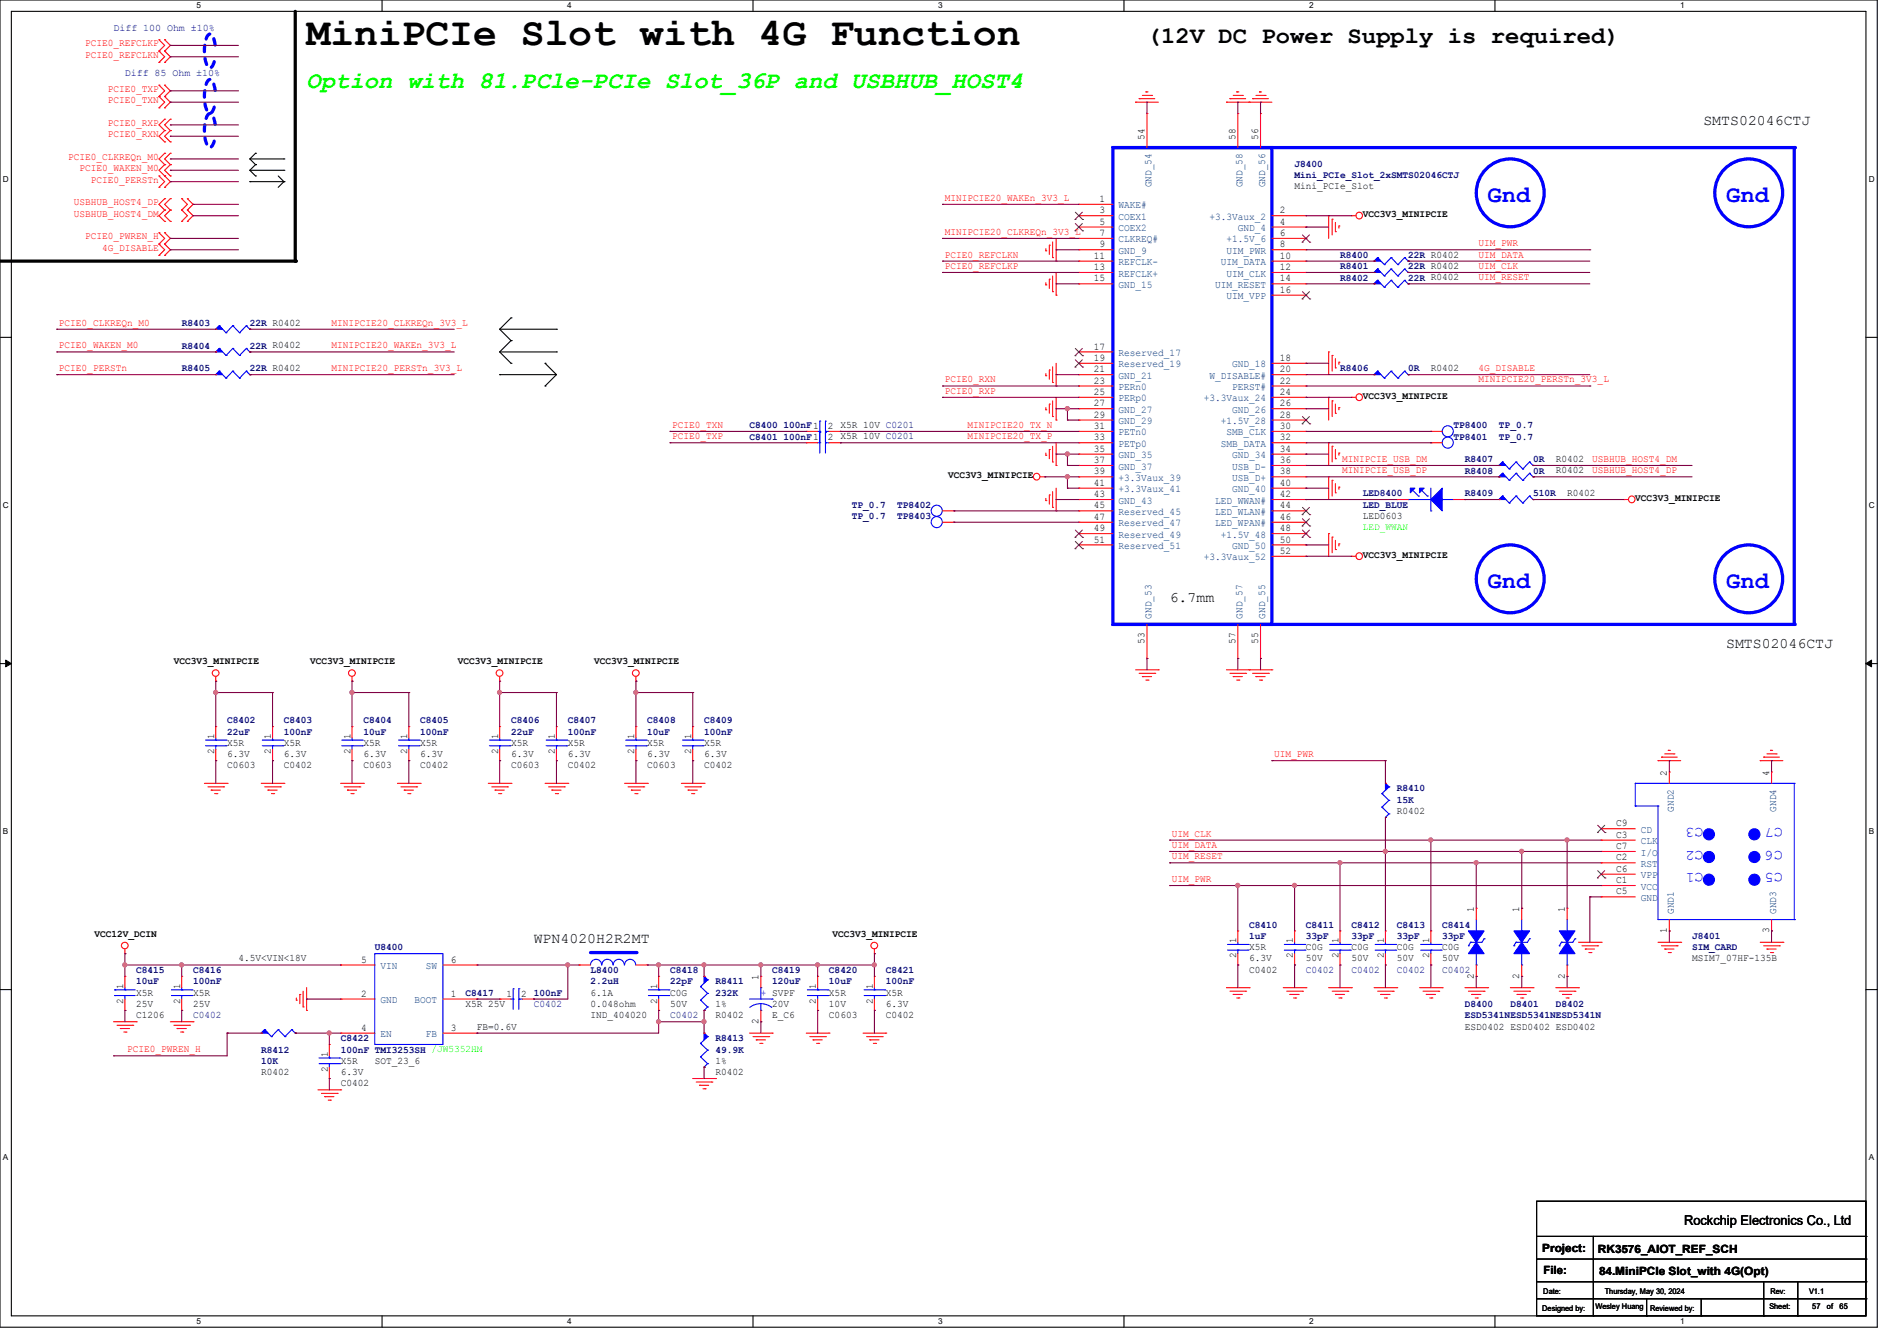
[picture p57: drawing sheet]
<svg xmlns="http://www.w3.org/2000/svg" width="297mm" height="210mm" viewBox="0 0 297 210" stroke-linecap="round" stroke-linejoin="round" font-family="sans-serif">
<defs><g id="words">
<text font-size="6.2" x="48" y="7">MiniPCIe Slot with 4G Function</text>
<text font-size="3.7" x="179.6" y="6.7">(12V DC Power Supply is required)</text>
<text font-size="3.7" fill="#0f0" x="48" y="13.8">Option with 81.PCle-PCIe Slot_36P and USBHUB_HOST4</text>
<g font-size="3.7" fill="#00f">
<text x="232.9" y="31.6">Gnd</text>
<text x="270.3" y="31.6">Gnd</text>
<text x="232.9" y="92.1">Gnd</text>
<text x="270.3" y="92.1">Gnd</text>
</g>
<g font-size="2.3">
<text x="266.7" y="19.6">SMTS02046CTJ</text>
<text x="183.1" y="94.3">6.7mm</text>
<text x="270.3" y="101.4">SMTS02046CTJ</text>
<text x="83.6" y="147.7">WPN4020H2R2MT</text>
</g>
<g font-size="2.3" fill="#00f">
<text x="266.7" y="129.7" transform="rotate(-180 266.7 129.7)">C3</text>
<text x="279.1" y="129.7" transform="rotate(-180 279.1 129.7)">C7</text>
<text x="266.7" y="133.2" transform="rotate(-180 266.7 133.2)">C2</text>
<text x="266.7" y="136.8" transform="rotate(-180 266.7 136.8)">C1</text>
<text x="279.1" y="136.8" transform="rotate(-180 279.1 136.8)">C5</text>
<text x="279.1" y="133.2" transform="rotate(-180 279.1 133.2)">C6</text>
</g>
<text font-size="2.1" x="263.7" y="191.9">Rockchip Electronics Co., Ltd</text>
<g font-size="1.8">
<text x="241.5" y="196">Project:</text>
<text x="250.2" y="196.2">RK3576_AIOT_REF_SCH</text>
<text x="241.6" y="199.6">File:</text>
<text x="250.4" y="199.7">84.MiniPCIe Slot_with 4G(Opt)</text>
</g>
<g font-size="1.6" fill="#000080">
<text x="17.8" y="4.8">Diff 100 Ohm ±10%</text>
<text x="19.6" y="11.9">Diff 85 Ohm ±10%</text>
<text x="202.7" y="26.2">J8400</text>
<text x="202.7" y="27.9">Mini_PCIe_Slot_2xSMTS02046CTJ</text>
<text x="209.8" y="40.4">R8400</text>
<text x="220.5" y="40.4">22R R0402</text>
<text x="209.8" y="42.2">R8401</text>
<text x="209.8" y="43.9">R8402</text>
<text x="220.5" y="42.2">22R R0402</text>
<text x="220.5" y="43.9">22R R0402</text>
<text x="28.4" y="51.1">R8403</text>
<text x="39.1" y="51.1">22R R0402</text>
<text x="28.4" y="58.2">R8405</text>
<text x="28.4" y="54.6">R8404</text>
<text x="39.1" y="58.2">22R R0402</text>
<text x="39.1" y="54.6">22R R0402</text>
<text x="209.8" y="58.2">R8406</text>
<text x="220.5" y="58.2">0R</text>
<text x="117.3" y="67.1">C8400 100nF1</text>
<text x="117.3" y="68.8">C8401 100nF1</text>
<text x="227.6" y="67.1">TP8400</text>
<text x="227.6" y="68.8">TP8401</text>
<text x="234.7" y="67.1">TP_0.7</text>
<text x="234.7" y="68.8">TP_0.7</text>
<text x="213.4" y="77.7">LED8400</text>
<text x="229.4" y="74.2">R8408</text>
<text x="229.4" y="72.4">R8407</text>
<text x="229.4" y="77.7">R8409</text>
<text x="240" y="74.2">0R</text>
<text x="240" y="72.4">0R</text>
<text x="240" y="77.7">510R</text>
<text x="133.3" y="79.5">TP_0.7</text>
<text x="133.3" y="81.3">TP_0.7</text>
<text x="140.5" y="79.5">TP8402</text>
<text x="140.5" y="81.3">TP8403</text>
<text x="213.4" y="79.5">LED_BLUE</text>
<text x="35.6" y="113.3">C8402</text>
<text x="44.4" y="113.3">C8403</text>
<text x="56.9" y="113.3">C8404</text>
<text x="65.8" y="113.3">C8405</text>
<text x="80" y="113.3">C8406</text>
<text x="88.9" y="113.3">C8407</text>
<text x="101.3" y="113.3">C8408</text>
<text x="110.2" y="113.3">C8409</text>
<text x="35.6" y="115.1">22uF</text>
<text x="44.4" y="115.1">100nF</text>
<text x="56.9" y="115.1">10uF</text>
<text x="65.8" y="115.1">100nF</text>
<text x="80" y="115.1">22uF</text>
<text x="88.9" y="115.1">100nF</text>
<text x="101.3" y="115.1">10uF</text>
<text x="110.2" y="115.1">100nF</text>
<text x="218.7" y="123.9">R8410</text>
<text x="218.7" y="125.7">15K</text>
<text x="58.7" y="148.8">U8400</text>
<text x="195.6" y="145.3">C8410</text>
<text x="195.6" y="147.1">1uF</text>
<text x="204.5" y="145.3">C8411</text>
<text x="204.5" y="147.1">33pF</text>
<text x="211.6" y="145.3">C8412</text>
<text x="211.6" y="147.1">33pF</text>
<text x="218.7" y="145.3">C8413</text>
<text x="218.7" y="147.1">33pF</text>
<text x="225.8" y="145.3">C8414</text>
<text x="225.8" y="147.1">33pF</text>
<text x="264.9" y="147.1">J8401</text>
<text x="264.9" y="148.8">SIM_CARD</text>
<text x="21.3" y="152.4">C8415</text>
<text x="21.3" y="154.2">10uF</text>
<text x="30.2" y="152.4">C8416</text>
<text x="30.2" y="154.2">100nF</text>
<text x="72.9" y="156">C8417</text>
<text x="83.6" y="156">100nF</text>
<text x="92.5" y="152.4">L8400</text>
<text x="92.5" y="154.2">2.2uH</text>
<text x="104.9" y="152.4">C8418</text>
<text x="104.9" y="154.2">22pF</text>
<text x="112" y="154.2">R8411</text>
<text x="112" y="156">232K</text>
<text x="120.9" y="152.4">C8419</text>
<text x="120.9" y="154.2">120uF</text>
<text x="129.8" y="152.4">C8420</text>
<text x="129.8" y="154.2">10uF</text>
<text x="138.7" y="152.4">C8421</text>
<text x="138.7" y="154.2">100nF</text>
<text x="204.5" y="152.4">C0402</text>
<text x="211.6" y="152.4">C0402</text>
<text x="218.7" y="152.4">C0402</text>
<text x="225.8" y="152.4">C0402</text>
<text x="30.2" y="159.5">C0402</text>
<text x="83.6" y="157.7">C0402</text>
<text x="104.9" y="159.5">C0402</text>
<text x="229.4" y="157.7">D8400</text>
<text x="229.4" y="159.5">ESD5341NESD5341NESD5341N</text>
<text x="236.5" y="157.7">D8401</text>
<text x="243.6" y="157.7">D8402</text>
<text x="40.9" y="164.8">R8412</text>
<text x="40.9" y="166.6">10K</text>
<text x="53.3" y="163.1">C8422</text>
<text x="53.3" y="164.8">100nF TMI3253SH /JW5352HM</text>
<text x="112" y="163.1">R8413</text>
<text x="112" y="164.8">49.9K</text>
</g>
<g font-size="1.6" fill="#f00">
<text x="13.3" y="7.3">PCIE0_REFCLKP</text>
<text x="13.3" y="9.1">PCIE0_REFCLKN</text>
<text x="16.9" y="14.4">PCIE0_TXP</text>
<text x="16.9" y="16.2">PCIE0_TXN</text>
<text x="16.9" y="19.7">PCIE0_RXP</text>
<text x="16.9" y="21.5">PCIE0_RXN</text>
<text x="10.7" y="25.1">PCIE0_CLKREQn_M0</text>
<text x="12.4" y="26.8">PCIE0_WAKEN_M0</text>
<text x="14.2" y="28.6">PCIE0_PERSTn</text>
<text x="11.6" y="32.2">USBHUB_HOST4_DP</text>
<text x="11.6" y="34">USBHUB_HOST4_DM</text>
<text x="147.9" y="31.5">MINIPCIE20_WAKEn_3V3_L</text>
<text x="13.3" y="37.5">PCIE0_PWREN_H</text>
<text x="16" y="39.3">4G_DISABLE</text>
<text x="147.9" y="36.8">MINIPCIE20_CLKREQn_3V3_L</text>
<text x="147.9" y="40.3">PCIE0_REFCLKN</text>
<text x="231.5" y="38.6">UIM_PWR</text>
<text x="231.5" y="40.3">UIM_DATA</text>
<text x="147.9" y="42.1">PCIE0_REFCLKP</text>
<text x="231.5" y="42.1">UIM_CLK</text>
<text x="231.5" y="43.9">UIM_RESET</text>
<text x="9.2" y="51">PCIE0_CLKREQn_M0</text>
<text x="51.9" y="51">MINIPCIE20_CLKREQn_3V3_L</text>
<text x="9.2" y="54.6">PCIE0_WAKEN_M0</text>
<text x="9.2" y="58.1">PCIE0_PERSTn</text>
<text x="51.9" y="54.6">MINIPCIE20_WAKEn_3V3_L</text>
<text x="51.9" y="58.1">MINIPCIE20_PERSTn_3V3_L</text>
<text x="147.9" y="59.9">PCIE0_RXN</text>
<text x="231.5" y="58.1">4G_DISABLE</text>
<text x="231.5" y="59.9">MINIPCIE20_PERSTn_3V3_L</text>
<text x="147.9" y="61.7">PCIE0_RXP</text>
<text x="105.2" y="67">PCIE0_TXN</text>
<text x="105.2" y="68.8">PCIE0_TXP</text>
<text x="151.5" y="67">MINIPCIE20_TX_N</text>
<text x="151.5" y="68.8">MINIPCIE20_TX_P</text>
<text x="210.1" y="72.3">MINIPCIE_USB_DM</text>
<text x="210.1" y="74.1">MINIPCIE_USB_DP</text>
<text x="249.3" y="72.3">USBHUB_HOST4_DM</text>
<text x="249.3" y="74.1">USBHUB_HOST4_DP</text>
<text x="199.5" y="118.6">UIM_PWR</text>
<text x="183.5" y="131">UIM_CLK</text>
<text x="183.5" y="132.8">UIM_DATA</text>
<text x="183.5" y="134.6">UIM_RESET</text>
<text x="183.5" y="138.1">UIM_PWR</text>
<text x="19.9" y="164.8">PCIE0_PWREN_H</text>
</g>
<g font-size="1.6">
<text x="179.2" y="21.9" transform="rotate(-90 179.2 21.9)">54</text>
<text x="193.4" y="21.9" transform="rotate(-90 193.4 21.9)">58</text>
<text x="197" y="21.9" transform="rotate(-90 197 21.9)">56</text>
<text x="202.7" y="29.7">Mini_PCIe_Slot</text>
<text x="172.1" y="31.6">1</text>
<text x="172.1" y="33.4">3</text>
<text x="172.1" y="35.2">5</text>
<text x="200.4" y="33.4">2</text>
<text x="200.4" y="35.2">4</text>
<text x="213.4" y="34">VCC3V3_MINIPCIE</text>
<text x="171.2" y="40.5">11</text>
<text x="172.1" y="37">7</text>
<text x="172.1" y="38.7">9</text>
<text x="200.4" y="37">6</text>
<text x="200.4" y="38.7">8</text>
<text x="200.4" y="40.5">10</text>
<text x="171.2" y="42.3">13</text>
<text x="171.2" y="44.1">15</text>
<text x="200.4" y="42.3">12</text>
<text x="200.4" y="44.1">14</text>
<text x="200.4" y="45.8">16</text>
<text x="171.2" y="54.7">17</text>
<text x="171.2" y="56.5">19</text>
<text x="171.2" y="58.3">21</text>
<text x="200.4" y="56.5">18</text>
<text x="200.4" y="58.3">20</text>
<text x="224" y="58.1">R0402</text>
<text x="171.2" y="60.1">23</text>
<text x="171.2" y="61.8">25</text>
<text x="171.2" y="63.6">27</text>
<text x="171.2" y="65.4">29</text>
<text x="200.4" y="60.1">22</text>
<text x="200.4" y="61.8">24</text>
<text x="200.4" y="63.6">26</text>
<text x="200.4" y="65.4">28</text>
<text x="213.4" y="62.4">VCC3V3_MINIPCIE</text>
<text x="129.6" y="67.2">2 X5R 10V C0201</text>
<text x="129.6" y="69">2 X5R 10V C0201</text>
<text x="171.2" y="67.2">31</text>
<text x="171.2" y="69">33</text>
<text x="171.2" y="70.7">35</text>
<text x="200.4" y="67.2">30</text>
<text x="200.4" y="69">32</text>
<text x="200.4" y="70.7">34</text>
<text x="148.5" y="74.9">VCC3V3_MINIPCIE</text>
<text x="171.2" y="72.5">37</text>
<text x="171.2" y="74.3">39</text>
<text x="171.2" y="76.1">41</text>
<text x="171.2" y="77.9">43</text>
<text x="200.4" y="72.5">36</text>
<text x="200.4" y="74.3">38</text>
<text x="200.4" y="76.1">40</text>
<text x="200.4" y="77.9">42</text>
<text x="243.6" y="74.1">R0402</text>
<text x="243.6" y="72.3">R0402</text>
<text x="245.4" y="77.7">R0402</text>
<text x="171.2" y="79.6">45</text>
<text x="171.2" y="81.4">47</text>
<text x="171.2" y="83.2">49</text>
<text x="200.4" y="79.6">44</text>
<text x="200.4" y="81.4">46</text>
<text x="200.4" y="83.2">48</text>
<text x="213.4" y="81.2">LED0603</text>
<text x="256" y="78.4">VCC3V3_MINIPCIE</text>
<text x="171.2" y="85">51</text>
<text x="200.4" y="85">50</text>
<text x="200.4" y="86.7">52</text>
<text x="213.4" y="87.3">VCC3V3_MINIPCIE</text>
<text x="179.2" y="100.8" transform="rotate(-90 179.2 100.8)">53</text>
<text x="193.4" y="100.8" transform="rotate(-90 193.4 100.8)">57</text>
<text x="197" y="100.8" transform="rotate(-90 197 100.8)">55</text>
<text x="27.2" y="104.1">VCC3V3_MINIPCIE</text>
<text x="48.6" y="104.1">VCC3V3_MINIPCIE</text>
<text x="71.7" y="104.1">VCC3V3_MINIPCIE</text>
<text x="93" y="104.1">VCC3V3_MINIPCIE</text>
<text x="33.5" y="118.1" transform="rotate(-90 33.5 118.1)">2</text>
<text x="33.5" y="115.7" transform="rotate(-90 33.5 115.7)">1</text>
<text x="35.6" y="116.8">X5R</text>
<text x="35.6" y="118.6">6.3V</text>
<text x="42.4" y="118.1" transform="rotate(-90 42.4 118.1)">2</text>
<text x="42.4" y="115.7" transform="rotate(-90 42.4 115.7)">1</text>
<text x="44.4" y="116.8">X5R</text>
<text x="44.4" y="118.6">6.3V</text>
<text x="54.9" y="118.1" transform="rotate(-90 54.9 118.1)">2</text>
<text x="54.9" y="115.7" transform="rotate(-90 54.9 115.7)">1</text>
<text x="56.9" y="116.8">X5R</text>
<text x="56.9" y="118.6">6.3V</text>
<text x="63.8" y="118.1" transform="rotate(-90 63.8 118.1)">2</text>
<text x="63.8" y="115.7" transform="rotate(-90 63.8 115.7)">1</text>
<text x="65.8" y="116.8">X5R</text>
<text x="65.8" y="118.6">6.3V</text>
<text x="78" y="118.1" transform="rotate(-90 78 118.1)">2</text>
<text x="78" y="115.7" transform="rotate(-90 78 115.7)">1</text>
<text x="80" y="116.8">X5R</text>
<text x="80" y="118.6">6.3V</text>
<text x="86.9" y="118.1" transform="rotate(-90 86.9 118.1)">2</text>
<text x="86.9" y="115.7" transform="rotate(-90 86.9 115.7)">1</text>
<text x="88.9" y="116.8">X5R</text>
<text x="88.9" y="118.6">6.3V</text>
<text x="99.3" y="118.1" transform="rotate(-90 99.3 118.1)">2</text>
<text x="99.3" y="115.7" transform="rotate(-90 99.3 115.7)">1</text>
<text x="101.3" y="116.8">X5R</text>
<text x="101.3" y="118.6">6.3V</text>
<text x="108.2" y="118.1" transform="rotate(-90 108.2 118.1)">2</text>
<text x="108.2" y="115.7" transform="rotate(-90 108.2 115.7)">1</text>
<text x="110.2" y="116.8">X5R</text>
<text x="110.2" y="118.6">6.3V</text>
<text x="35.6" y="120.4">C0603</text>
<text x="44.4" y="120.4">C0402</text>
<text x="56.9" y="120.4">C0603</text>
<text x="65.8" y="120.4">C0402</text>
<text x="80" y="120.4">C0603</text>
<text x="88.9" y="120.4">C0402</text>
<text x="101.3" y="120.4">C0603</text>
<text x="110.2" y="120.4">C0402</text>
<text x="261" y="121.5" transform="rotate(-90 261 121.5)">2</text>
<text x="277" y="121.5" transform="rotate(-90 277 121.5)">4</text>
<text x="218.7" y="127.5">R0402</text>
<text x="253" y="131.2">C3</text>
<text x="253" y="129.4">C9</text>
<text x="253" y="134.7">C2</text>
<text x="253" y="136.5">C6</text>
<text x="253" y="133">C7</text>
<text x="230.8" y="142.8" transform="rotate(-90 230.8 142.8)">1</text>
<text x="237.9" y="142.8" transform="rotate(-90 237.9 142.8)">1</text>
<text x="245" y="142.8" transform="rotate(-90 245 142.8)">1</text>
<text x="253" y="138.3">C1</text>
<text x="253" y="140.1">C5</text>
<text x="14.8" y="146.7">VCC12V_DCIN</text>
<text x="130.3" y="146.7">VCC3V3_MINIPCIE</text>
<text x="193.5" y="147.7" transform="rotate(-90 193.5 147.7)">1</text>
<text x="195.6" y="148.8">X5R</text>
<text x="202.4" y="147.7" transform="rotate(-90 202.4 147.7)">1</text>
<text x="204.5" y="148.8">C0G</text>
<text x="209.5" y="147.7" transform="rotate(-90 209.5 147.7)">1</text>
<text x="211.6" y="148.8">C0G</text>
<text x="216.7" y="147.7" transform="rotate(-90 216.7 147.7)">1</text>
<text x="218.7" y="148.8">C0G</text>
<text x="223.8" y="147.7" transform="rotate(-90 223.8 147.7)">1</text>
<text x="225.8" y="148.8">C0G</text>
<text x="261" y="146.1" transform="rotate(-90 261 146.1)">1</text>
<text x="277" y="146.1" transform="rotate(-90 277 146.1)">3</text>
<text x="19.3" y="154.9" transform="rotate(-90 19.3 154.9)">1</text>
<text x="21.3" y="155.9">X5R</text>
<text x="28.2" y="154.9" transform="rotate(-90 28.2 154.9)">1</text>
<text x="30.2" y="155.9">X5R</text>
<text x="37.3" y="150.6">4.5V&lt;VIN&lt;18V</text>
<text x="56.6" y="150.8">5</text>
<text x="70.6" y="150.8">6</text>
<text x="92.5" y="155.9">6.1A</text>
<text x="102.9" y="154.9" transform="rotate(-90 102.9 154.9)">1</text>
<text x="104.9" y="155.9">C0G</text>
<text x="118.7" y="153.5" transform="rotate(-90 118.7 153.5)">1</text>
<text x="127.8" y="154.9" transform="rotate(-90 127.8 154.9)">1</text>
<text x="129.8" y="155.9">X5R</text>
<text x="136.6" y="154.9" transform="rotate(-90 136.6 154.9)">1</text>
<text x="138.7" y="155.9">X5R</text>
<text x="193.5" y="150.1" transform="rotate(-90 193.5 150.1)">2</text>
<text x="195.6" y="152.4">C0402</text>
<text x="195.6" y="150.6">6.3V</text>
<text x="202.4" y="150.1" transform="rotate(-90 202.4 150.1)">2</text>
<text x="204.5" y="150.6">50V</text>
<text x="209.5" y="150.1" transform="rotate(-90 209.5 150.1)">2</text>
<text x="211.6" y="150.6">50V</text>
<text x="216.7" y="150.1" transform="rotate(-90 216.7 150.1)">2</text>
<text x="218.7" y="150.6">50V</text>
<text x="223.8" y="150.1" transform="rotate(-90 223.8 150.1)">2</text>
<text x="225.8" y="150.6">50V</text>
<text x="230.8" y="153.2" transform="rotate(-90 230.8 153.2)">2</text>
<text x="237.9" y="153.2" transform="rotate(-90 237.9 153.2)">2</text>
<text x="245" y="153.2" transform="rotate(-90 245 153.2)">2</text>
<text x="264.9" y="150.6">MSIM7_07HF-135B</text>
<text x="19.3" y="157.2" transform="rotate(-90 19.3 157.2)">2</text>
<text x="21.3" y="159.5">C1206</text>
<text x="21.3" y="157.7">25V</text>
<text x="28.2" y="157.2" transform="rotate(-90 28.2 157.2)">2</text>
<text x="30.2" y="157.7">25V</text>
<text x="56.6" y="156.1">2</text>
<text x="56.6" y="161.4">4</text>
<text x="70.6" y="156.1">1</text>
<text x="70.6" y="161.4">3</text>
<text x="72.9" y="157.7">X5R 25V</text>
<text x="74.7" y="161.2">FB=0.6V</text>
<text x="79.3" y="156.1">1</text>
<text x="81.6" y="156.1">2</text>
<text x="92.5" y="159.5">IND_404020</text>
<text x="92.5" y="157.7">0.048ohm</text>
<text x="102.9" y="157.2" transform="rotate(-90 102.9 157.2)">2</text>
<text x="104.9" y="157.7">50V</text>
<text x="112" y="159.5">R0402</text>
<text x="112" y="157.7">1%</text>
<text x="118.7" y="160.4" transform="rotate(-90 118.7 160.4)">2</text>
<text x="120.9" y="159.5">E_C6</text>
<text x="120.9" y="157.7">20V</text>
<text x="127.8" y="157.2" transform="rotate(-90 127.8 157.2)">2</text>
<text x="129.8" y="159.5">C0603</text>
<text x="129.8" y="157.7">10V</text>
<text x="136.6" y="157.2" transform="rotate(-90 136.6 157.2)">2</text>
<text x="138.7" y="159.5">C0402</text>
<text x="138.7" y="157.7">6.3V</text>
<text x="229.4" y="161.2">ESD0402 ESD0402 ESD0402</text>
<text x="51.3" y="167.9" transform="rotate(-90 51.3 167.9)">2</text>
<text x="51.3" y="165.5" transform="rotate(-90 51.3 165.5)">1</text>
<text x="53.3" y="166.6">X5R</text>
<text x="58.7" y="166.6">SOT_23_6</text>
<text x="112" y="166.6">1%</text>
<text x="40.9" y="168.4">R0402</text>
<text x="53.3" y="170.1">C0402</text>
<text x="53.3" y="168.4">6.3V</text>
<text x="112" y="168.4">R0402</text>
</g>
<g font-size="1.6" fill="#004080">
<text x="180.3" y="29.3" transform="rotate(-90 180.3 29.3)">GND_54</text>
<text x="194.5" y="29.3" transform="rotate(-90 194.5 29.3)">GND_58</text>
<text x="198.1" y="29.3" transform="rotate(-90 198.1 29.3)">GND_56</text>
<text x="175.1" y="32.6">WAKE#</text>
<text x="175.1" y="34.4">COEX1</text>
<text x="189.4" y="34.4">+3.3Vaux_2</text>
<text x="175.1" y="36.2">COEX2</text>
<text x="175.1" y="38">CLKREQ#</text>
<text x="175.1" y="39.8">GND_9</text>
<text x="175.1" y="41.5">REFCLK-</text>
<text x="191.1" y="41.5">UIM_DATA</text>
<text x="192" y="38">+1.5V_6</text>
<text x="192" y="39.8">UIM_PWR</text>
<text x="193.8" y="36.2">GND_4</text>
<text x="175.1" y="43.3">REFCLK+</text>
<text x="175.1" y="45.1">GND_15</text>
<text x="190.2" y="45.1">UIM_RESET</text>
<text x="192" y="43.3">UIM_CLK</text>
<text x="192" y="46.9">UIM_VPP</text>
<text x="175.1" y="55.8">Reserved_17</text>
<text x="175.1" y="57.5">Reserved_19</text>
<text x="175.1" y="59.3">GND_21</text>
<text x="189.4" y="59.3">W_DISABLE#</text>
<text x="192.9" y="57.5">GND_18</text>
<text x="175.1" y="61.1">PERn0</text>
<text x="175.1" y="62.9">PERp0</text>
<text x="175.1" y="64.6">GND_27</text>
<text x="188.5" y="62.9">+3.3Vaux_24</text>
<text x="192.9" y="61.1">PERST#</text>
<text x="192.9" y="64.6">GND_26</text>
<text x="175.1" y="66.4">GND_29</text>
<text x="175.1" y="68.2">PETn0</text>
<text x="175.1" y="70">PETp0</text>
<text x="175.1" y="71.8">GND_35</text>
<text x="191.1" y="66.4">+1.5V_28</text>
<text x="191.1" y="70">SMB_DATA</text>
<text x="192" y="68.2">SMB_CLK</text>
<text x="192.9" y="71.8">GND_34</text>
<text x="175.1" y="73.5">GND_37</text>
<text x="175.1" y="75.3">+3.3Vaux_39</text>
<text x="175.1" y="77.1">+3.3Vaux_41</text>
<text x="192.9" y="73.5">USB_D-</text>
<text x="192.9" y="75.3">USB_D+</text>
<text x="192.9" y="77.1">GND_40</text>
<text x="175.1" y="78.9">GND_43</text>
<text x="175.1" y="80.6">Reserved_45</text>
<text x="175.1" y="82.4">Reserved_47</text>
<text x="190.2" y="78.9">LED_WWAN#</text>
<text x="190.2" y="80.6">LED_WLAN#</text>
<text x="190.2" y="82.4">LED_WPAN#</text>
<text x="175.1" y="84.2">Reserved_49</text>
<text x="175.1" y="86">Reserved_51</text>
<text x="188.5" y="87.8">+3.3Vaux_52</text>
<text x="191.1" y="84.2">+1.5V_48</text>
<text x="192.9" y="86">GND_50</text>
<text x="180.3" y="96.9" transform="rotate(-90 180.3 96.9)">GND_53</text>
<text x="194.5" y="96.9" transform="rotate(-90 194.5 96.9)">GND_57</text>
<text x="198.1" y="96.9" transform="rotate(-90 198.1 96.9)">GND_55</text>
<text x="256.9" y="130.4">CD</text>
<text x="262.1" y="127.1" transform="rotate(-90 262.1 127.1)">GND2</text>
<text x="278.1" y="127.1" transform="rotate(-90 278.1 127.1)">GND4</text>
<text x="256.9" y="135.8">RST</text>
<text x="256.9" y="132.2">CLK</text>
<text x="256.9" y="137.5">VPP</text>
<text x="256.9" y="134">I/O</text>
<text x="256.9" y="139.3">VCC</text>
<text x="256.9" y="141.1">GND</text>
<text x="262.1" y="143.1" transform="rotate(-90 262.1 143.1)">GND1</text>
<text x="278.1" y="143.1" transform="rotate(-90 278.1 143.1)">GND3</text>
<text x="59.6" y="151.8">VIN</text>
<text x="66.7" y="151.8">SW</text>
<text x="59.6" y="157.1">GND</text>
<text x="64.9" y="157.1">BOOT</text>
<text x="59.6" y="162.4">EN</text>
<text x="66.7" y="162.4">FB</text>
</g>
<text font-size="1.6" fill="#0f0" x="213.4" y="83">LED_WWAN</text>
<text font-size="1.6" fill="#00f" x="119.1" y="155.9">+ SVPF</text>
<g font-size="1.3">
<text x="30.8" y="1.3">5</text>
<text x="88.8" y="1.3">4</text>
<text x="146.9" y="1.3">3</text>
<text x="205" y="1.3">2</text>
<text x="263.1" y="1.3">1</text>
<text x=".5" y="28.4">D</text>
<text x="292.6" y="28.4">D</text>
<text x=".5" y="79.5">C</text>
<text x="292.6" y="79.5">C</text>
<text x=".5" y="130.6">B</text>
<text x="292.6" y="130.6">B</text>
<text x=".5" y="181.7">A</text>
<text x="292.6" y="181.7">A</text>
<text x="30.8" y="207.4">5</text>
<text x="88.8" y="207.4">4</text>
<text x="146.9" y="207.4">3</text>
<text x="205" y="207.4">2</text>
<text x="263.1" y="207.4">1</text>
</g>
<g font-size="1.2">
<text x="241.6" y="202.6">Date:</text>
<text x="251.2" y="202.6">Thursday, May 30, 2024</text>
<text x="277.2" y="202.6">Rev:</text>
<text x="283.2" y="202.6">V1.1</text>
<text x="241.5" y="205.3">Designed by:</text>
<text x="249.8" y="205.1">Wesley Huang</text>
<text x="258.4" y="205.3">Reviewed by:</text>
<text x="277" y="205.1">Sheet:</text>
<text x="283.8" y="205.1">57</text>
<text x="286" y="205.1">of</text>
<text x="288" y="205.1">65</text>
</g>
</g></defs>
<path d="M0 0h293.9v207.9h-293.9zM1.8 1.8h290.3v204.3h-290.3z" fill="none" stroke="#000" stroke-width=".17"/>
<g fill="#fff">
<path d="M30.8 .2h.7v1.4h-.7z"/>
<path d="M30.8 206.2h.7v1.4h-.7z"/>
</g>
<path d="M59.8 0v1.8M59.8 206.1v1.8" fill="none" stroke="#000" stroke-width=".17"/>
<g fill="#fff">
<path d="M88.8 .2h.7v1.4h-.7z"/>
<path d="M88.8 206.2h.7v1.4h-.7z"/>
</g>
<path d="M117.9 0v1.8M117.9 206.1v1.8" fill="none" stroke="#000" stroke-width=".17"/>
<g fill="#fff">
<path d="M146.9 .2h.7v1.4h-.7z"/>
<path d="M146.9 206.2h.7v1.4h-.7z"/>
</g>
<path d="M176 0v1.8M176 206.1v1.8" fill="none" stroke="#000" stroke-width=".17"/>
<g fill="#fff">
<path d="M205 .2h.7v1.4h-.7z"/>
<path d="M205 206.2h.7v1.4h-.7z"/>
</g>
<path d="M234.1 0v1.8M234.1 206.1v1.8" fill="none" stroke="#000" stroke-width=".17"/>
<g fill="#fff">
<path d="M263.1 .2h.6v1.4h-.6z"/>
<path d="M263.1 206.2h.6v1.4h-.6z"/>
<path d="M.5 27.3h.9v1.4h-.9z"/>
<path d="M292.6 27.3h.9v1.4h-.9z"/>
<path d="M.5 78.4h.9v1.4h-.9z"/>
<path d="M292.6 78.4h.9v1.4h-.9z"/>
</g>
<path d="M0 52.8h1.8M292.1 52.8h1.8" fill="none" stroke="#000" stroke-width=".17"/>
<g fill="#fff">
<path d="M.5 129.5h.8v1.4h-.8z"/>
<path d="M292.6 129.5h.8v1.4h-.8z"/>
</g>
<path d="M0 103.9h1.8M292.1 103.9h1.8" fill="none" stroke="#000" stroke-width=".17"/>
<path d="M.9 103.4l.9 .5-.9 .5zM292.1 103.9l.9-.5v1z" fill="#000" stroke="#000" stroke-width=".16"/>
<g fill="#fff">
<path d="M.5 180.5h.8v1.4h-.8z"/>
<path d="M292.6 180.5h.8v1.4h-.8z"/>
</g>
<g fill="none" stroke="#000" stroke-width=".17">
<path d="M39.1 28.4h.1M39.1 28.4h5.3M39.1 24.9h5.3M39.1 24.9l.9 .9M39.1 26.7h5.3M39.1 26.7l.9 .9M40 24h.1M40 25.8h.1M40 27.6h.1M40 24l-.9 .9M40 25.8l-.9 .9M43.6 27.6l.8 .8"/>
<path d="M44.4 24.9h.1M44.4 26.7h.1M44.4 28.4h.1M44.4 28.4l-.8 .9M0 155h1.8M292.1 155h1.8"/>
</g>
<path d="M46.2 1.8v39.1h-46.2" fill="none" stroke="#000" stroke-width=".51"/>
<circle cx="46.2" cy="40.9" r=".25" fill="#000"/>
<path d="M174.2 23.1h106.7" fill="none" stroke="#00f" stroke-width=".51"/>
<circle cx="280.9" cy="23.1" r=".25" fill="#00f"/>
<g fill="none" stroke="#00f" stroke-width=".51">
<path d="M280.9 23.1v74.7"/>
<circle cx="236.5" cy="30.2" r="5.3"/>
<circle cx="273.8" cy="30.2" r="5.3"/>
<circle cx="236.5" cy="90.7" r="5.3"/>
<circle cx="273.8" cy="90.7" r="5.3"/>
</g>
<g fill="none" stroke="#000" stroke-width=".17">
<path d="M78.2 58.7h.1M78.2 51.6l1.8 1.7M78.2 51.6h8.9M78.2 55.1l1.8 1.8M78.2 55.1h8.9M78.2 58.7h8.9M80 49.8h.1M80 53.3h.1M80 56.9h.1M80 49.8l-1.8 1.8M80 53.3l-1.8 1.8M85.3 56.9h.1"/>
<path d="M85.3 56.9l1.8 1.8M87.1 51.6h.1M87.1 55.1h.1M87.1 58.7l-1.8 1.8M85.3 60.5h.1"/>
</g>
<circle cx="280.9" cy="23.1" r=".25" fill="#00f"/>
<path d="M174.2 97.8h106.7" fill="none" stroke="#00f" stroke-width=".51"/>
<circle cx="280.9" cy="97.8" r=".25" fill="#00f"/>
<path d="M33.7 7.1a2.02 2.02 0 0 0-.8-1.8 1.41 1.41 0 0 0-.8 1.3 5.6 5.6 0 0 0 .5 3.9l.3 .1a1.41 1.41 0 0 0 .7-1.3l.1-.6M33.7 14.2a2.02 2.02 0 0 0-.8-1.8 1.41 1.41 0 0 0-.8 1.4 5.6 5.6 0 0 0 .5 3.8l.3 .1a1.41 1.41 0 0 0 .7-1.3l.1-.6M33.7 19.5a2.02 2.02 0 0 0-.8-1.7 1.41 1.41 0 0 0-.8 1.3 5.6 5.6 0 0 0 .5 3.9l.3 .1a1.41 1.41 0 0 0 .7-1.3l.1-.7" fill="none" stroke="#00f" stroke-width=".51" stroke-dasharray="1 1"/>
<g fill="none" stroke="#f00" stroke-width=".17">
<path d="M24.9 13.3h.1M24.9 15.1h.1M24.9 16.9h.1M24.9 6.2h.1M24.9 8h.1M24.9 9.8h.1M24.9 13.3l.9 .9-.9 .9M24.9 15.1l.9 .9-.9 .9M24.9 6.2l.9 .9-.9 .9M24.9 8l.9 .9-.9 .9M25.8 18.7h.1M25.8 15.1h.1"/>
<path d="M25.8 13.3h.1M25.8 16.9h.1M25.8 8h.1M25.8 6.2h.1M25.8 9.8h.1M25.8 18.7l-.9 .9 .9 .8M25.8 13.3l.9 .9-.9 .9M25.8 15.1l.9 .9-.9 .9M25.8 6.2l.9 .9-.9 .9M25.8 8l.9 .9-.9 .9M26.7 18.7h.1M26.7 18.7l-.9 .9 .9 .8"/>
<path d="M177.8 16h.1M177.8 16h3.6M178.4 15.5h.1M178.4 15.5h2.4M178.9 14.9h1.4M179.4 14.4h.1M179.4 14.4h.3M180.3 14.9h.1M192 16h.1M192 16h7.1M192.6 15.5h.1M192.6 15.5h2.4"/>
<path d="M193.1 14.9h1.4M193.6 14.4h.1M193.6 14.4h.4M194.5 14.9h.1M195.6 16h.1M196.1 15.5h.1M196.1 15.5h2.5M196.6 14.9h1.5M197.2 14.4h.1M197.2 14.4h.3M198.1 14.9h.1M24.9 38.2h.1"/>
<path d="M24.9 36.4h.1M24.9 27.6h.1M24.9 29.3h.1M24.9 36.4l.9 .9-.9 .9M24.9 27.6l.9 .8-.9 .9M24.9 38.2l.9 .9-.9 .9M25.8 36.4h.1M25.8 38.2h.1M25.8 24h.1M25.8 25.8h.1M25.8 27.6h.1M25.8 29.3h.1"/>
<path d="M25.8 20.4h.1M25.8 22.2h.1M25.8 32.9h.1M25.8 31.1h.1M25.8 34.7h.1M25.8 36.4l.9 .9-.9 .9M25.8 24l-.9 .9 .9 .9M25.8 25.8l-.9 .9 1.8 1.7-.9 .9M25.8 20.4l-.9 .9 .9 .9M25.8 31.1l-.9 .9 .9 .9M25.8 32.9l-.9 .9 .9 .9M25.8 38.2l.9 .9-.9 .9"/>
<path d="M26.7 24h.1M26.7 25.8h.1M26.7 27.6h.1M26.7 20.4h.1M26.7 22.2h.1M26.7 32.9h.1M26.7 31.1h.1M26.7 34.7h.1M26.7 24l-.9 .9 .9 .9M26.7 25.8l-.9 .9 .9 .9M26.7 20.4l-.9 .9 .9 .9M26.7 31.1l-.9 .9 .9 .9"/>
<path d="M26.7 32.9l-.9 .9 .9 .9M28.4 32.9h.1M28.4 31.1h.1M28.4 34.7h.1M28.4 32.9l.9 .9-.9 .9M28.4 31.1l.9 .9-.9 .9M29.3 31.1h.1M29.3 32.9h.1M29.3 34.7h.1M29.3 32.9l.9 .9-.9 .9M29.3 31.1l.9 .9-.9 .9M163.7 39.3h.1"/>
<path d="M163.7 38.9v.4M164.3 38.4h.1M164.3 38.4v1.4M164.8 37.9v2.4M165.4 37.3v3.6M208 33.8h.1M208 33.8v3.5M208.6 34.3h.1M208.6 34.3v2.5M209.1 36.3h.1M209.1 34.8v1.5M209.6 35.4h.1"/>
<path d="M209.6 35.4v.3M211.6 33.8h.1M211.6 33.8h.7M24.9 40h.1M25.8 40h.1M163.7 44.6h.1M163.7 58.8h.1M163.7 44.3v.3M163.7 58.5v.3M164.3 43.7h.1M164.3 58h.1M164.3 43.7v1.5"/>
<path d="M164.3 58v1.4M164.8 40.3h.1M164.8 45.7h.1M164.8 59.9h.1M164.8 43.2v2.5M164.8 57.4v2.5M165.4 40.9h.1M165.4 46.2h.1M165.4 42.7v3.5M165.4 56.9v3.6M208 55.1h.1M208 55.1v3.6"/>
<path d="M208.6 55.7h.1M208.6 55.7v2.4M209.1 57.6h.1M209.1 56.2v1.4M209.6 56.7h.1M209.6 56.7v.4M126.2 67.6h.1M126.2 67.6h1.8M129.8 67.6h1.8M131.6 67.6h.1M162.9 74.7h.7M163.6 74.7h.1"/>
<path d="M163.7 64.2h.1M163.7 71.3h.1M163.7 78.4h.1M163.7 63.8v.4M163.7 71v.3M163.7 78.1v.3M164.3 63.3h.1M164.3 70.4h.1M164.3 77.5h.1M164.3 63.3v1.4M164.3 70.4v1.4M164.3 77.5v1.5"/>
<path d="M164.8 65.2h.1M164.8 72.3h.1M164.8 79.5h.1M164.8 62.8v2.4M164.8 69.9v2.4M164.8 77v2.5M165.4 60.5h.1M165.4 65.8h.1M165.4 72.9h.1M165.4 62.2v3.6M165.4 69.3v3.6M165.4 76.5v3.5"/>
<path d="M208 62.2h.1M208 69.3h.1M208 74.7h.1M208 62.2v3.6M208 69.3v3.6M208 74.7v3.5M208.6 62.8h.1M208.6 69.9h.1M208.6 75.2h.1M208.6 62.8v2.4M208.6 69.9v2.4M208.6 75.2v2.5"/>
<path d="M209.1 64.7h.1M209.1 71.8h.1M209.1 77.2h.1M209.1 63.3v1.4M209.1 70.4v1.4M209.1 75.7v1.5M209.6 63.8h.1M209.6 71h.1M209.6 76.3h.1M209.6 63.8v.4M209.6 71v.3M209.6 76.3v.3"/>
<path d="M211.6 62.2h.1M211.6 62.2h.7M224 67.6h.1M224 67.6h1.8M254.3 78.2h.1M254.3 78.2h.7M165.4 80h.1M208 83.6h.1M208 83.6v3.5M208.6 84.1h.1M208.6 84.1v2.5M209.1 86.1h.1"/>
<path d="M209.1 84.6v1.5M209.6 85.2h.1M209.6 85.2v.3M211.6 87.1h.1M211.6 87.1h.7M33.8 106.7h.1M33.8 106v.7M55.1 106.7h.1M55.1 106v.7M78.2 106.7h.1M78.2 106v.7M99.6 106.7h.1"/>
<path d="M99.6 113.8h.1M99.6 119.1h.1M99.6 106v.7M99.6 113.8v1.8M99.6 117.3v1.8M177.8 104.9h3.6M178.4 105.5h2.4M178.9 106h.1M178.9 106h1.4M179.4 106.5h.3M179.7 106.5h.1M180.8 105.5h.1"/>
<path d="M181.4 104.9h.1M192 104.9h7.1M192.6 105.5h2.4M193.1 106h.1M193.1 106h1.4M193.6 106.5h.4M194 106.5h.1M195 105.5h.1M195.6 104.9h.1M196.1 105.5h2.5M196.6 106h.1M196.6 106h1.5"/>
<path d="M197.2 106.5h.3M197.5 106.5h.1M198.6 105.5h.1M199.1 104.9h.1M259.6 119.1h.1M259.6 119.1h3.5M260.1 118.6h.1M260.1 118.6h2.5M260.6 118.1h1.5M261.2 117.5h.1M261.2 117.5h.3M262.1 118.1h.1"/>
<path d="M275.6 119.1h.1M275.6 119.1h3.5M276.1 118.6h.1M276.1 118.6h2.5M276.6 118.1h1.5M277.2 117.5h.1M277.2 117.5h.3M278.1 118.1h.1M32 122.7h3.6M32.6 123.2h2.4M33.1 123.7h.1M33.1 123.7h1.4"/>
<path d="M33.6 124.3h.4M34 124.3h.1M35 123.2h.1M35.6 122.7h.1M40.9 122.7h3.5M41.4 123.2h2.5M42 123.7h.1M42 123.7h1.4M42.5 124.3h.3M42.8 124.3h.1M43.9 123.2h.1M44.4 122.7h.1"/>
<path d="M53.3 122.7h3.6M53.9 123.2h2.4M54.4 123.7h.1M54.4 123.7h1.4M54.9 124.3h.4M55.3 124.3h.1M56.3 123.2h.1M56.9 122.7h.1M62.2 122.7h3.6M62.8 123.2h2.4M63.3 123.7h.1M63.3 123.7h1.4"/>
<path d="M63.8 124.3h.4M64.2 124.3h.1M65.2 123.2h.1M65.8 122.7h.1M76.5 122.7h3.5M77 123.2h2.5M77.5 123.7h.1M77.5 123.7h1.5M78.1 124.3h.3M78.4 124.3h.1M79.5 123.2h.1M80 122.7h.1"/>
<path d="M85.3 122.7h3.6M85.9 123.2h2.4M86.4 123.7h.1M86.4 123.7h1.4M87 124.3h.3M87.3 124.3h.1M88.3 123.2h.1M88.9 122.7h.1M97.8 122.7h3.5M98.3 123.2h2.5M98.8 123.7h.1M98.8 123.7h1.5"/>
<path d="M99.4 124.3h.3M99.7 124.3h.1M100.8 123.2h.1M101.3 122.7h.1M106.7 122.7h3.5M107.2 123.2h2.5M107.7 123.7h.1M107.7 123.7h1.5M108.3 124.3h.3M108.6 124.3h.1M109.7 123.2h.1M110.2 122.7h.1"/>
<path d="M19.6 149.4h.1M19.6 148.6v.8M28.4 152.9h.1M28.4 158.2h.1M28.4 152.9v1.8M28.4 156.5v1.7M46.4 156.6h.1M46.4 156.3v.3M46.9 155.7h.1M46.9 155.7v1.5M47.5 157.7h.1M47.5 155.2v2.5"/>
<path d="M48 158.2h.1M48 154.7v3.5M136.9 149.4h.1M136.9 148.6v.8M192 154.7h3.6M192.6 155.2h2.4M193.1 155.7h.1M193.1 155.7h1.4M193.6 156.3h.4M194 156.3h.1M195 155.2h.1M195.6 154.7h.1"/>
<path d="M200.9 154.7h3.6M201.5 155.2h2.4M202 155.7h.1M202 155.7h1.4M202.5 156.3h.4M202.9 156.3h.1M203.9 155.2h.1M204.5 154.7h.1M208 154.7h3.6M208.6 155.2h2.4M209.1 155.7h.1M209.1 155.7h1.4"/>
<path d="M209.6 156.3h.4M210 156.3h.1M211 155.2h.1M211.6 154.7h.1M215.1 154.7h3.6M215.7 155.2h2.4M216.2 155.7h.1M216.2 155.7h1.4M216.7 156.3h.4M217.1 156.3h.1M218.1 155.2h.1M218.7 154.7h.1"/>
<path d="M222.2 154.7h3.6M222.8 155.2h2.5M223.3 155.7h.1M223.3 155.7h1.4M223.9 156.3h.3M224.2 156.3h.1M225.3 155.2h.1M225.8 154.7h.1M229.4 154.7h3.5M229.9 155.2h2.5M230.4 155.7h.1M230.4 155.7h1.5"/>
<path d="M231 156.3h.3M231.3 156.3h.1M232.4 155.2h.1M232.9 154.7h.1M236.5 154.7h3.5M237 155.2h2.5M237.5 155.7h.1M237.5 155.7h1.5M238.1 156.3h.3M238.3 142.2h.1M238.3 152.9h.1M238.3 142.2v1.8"/>
<path d="M238.3 151.1v1.8M238.4 156.3h.1M239.5 155.2h.1M240 154.7h.1M243.6 154.7h3.5M244.1 155.2h2.5M244.6 155.7h.1M244.6 155.7h1.5M245.2 156.3h.3M245.4 142.2h.1M245.4 152.9h.1M245.4 142.2v1.8"/>
<path d="M245.4 151.1v1.8M245.5 156.3h.1M246.6 155.2h.1M247.1 154.7h.1M247.1 147.6h3.6M247.7 148.1h2.4M248.2 148.6h.1M248.2 148.6h1.4M248.8 149.2h.3M249.1 149.2h.1M250.1 148.1h.1M250.7 147.6h.1"/>
<path d="M259.6 147.6h3.5M260.1 148.1h2.5M260.6 148.6h.1M260.6 148.6h1.5M261.2 149.2h.3M261.5 149.2h.1M262.6 148.1h.1M263.1 147.6h.1M275.6 147.6h3.5M276.1 148.1h2.5M276.6 148.6h.1M276.6 148.6h1.5"/>
<path d="M277.2 149.2h.3M277.5 149.2h.1M278.6 148.1h.1M279.1 147.6h.1M17.8 160h3.5M18.3 160.6h2.5M18.8 161.1h.1M18.8 161.1h1.5M19.4 161.6h.3M19.7 161.6h.1M20.8 160.6h.1M21.3 160h.1"/>
<path d="M26.7 160h3.5M27.2 160.6h2.5M27.7 161.1h.1M27.7 161.1h1.5M28.3 161.6h.3M28.6 161.6h.1M29.7 160.6h.1M30.2 160h.1M49.8 170.7h3.5M50.3 171.2h2.5M50.8 171.7h.1M50.8 171.7h1.5"/>
<path d="M51.4 172.3h.3M51.7 172.3h.1M52.8 171.2h.1M53.3 170.7h.1M108.5 168.9h3.5M109 169.5h2.5M109.5 170h.1M109.5 170h1.5M110.1 170.5h.3M110.4 170.5h.1M111.5 169.5h.1M112 168.9h.1"/>
<path d="M117.3 161.8h3.6M117.9 162.3h2.5M118.4 162.9h.1M118.4 162.9h1.4M119 163.4h.3M119.3 163.4h.1M120.4 162.3h.1M120.9 161.8h.1M126.2 161.8h3.6M126.8 162.3h2.4M127.3 162.9h.1M127.3 162.9h1.4"/>
<path d="M127.8 163.4h.4M128.2 163.4h.1M129.2 162.3h.1M129.8 161.8h.1M135.1 161.8h3.6M135.7 162.3h2.4M136.2 162.9h.1M136.2 162.9h1.4M136.7 163.4h.4M137.1 163.4h.1M138.1 162.3h.1M138.7 161.8h.1"/>
<circle cx="212.8" cy="33.8" r=".52"/>
<circle cx="162.3" cy="74.7" r=".52"/>
<circle cx="212.8" cy="62.2" r=".52"/>
<circle cx="255.5" cy="78.2" r=".52"/>
<circle cx="212.8" cy="87.1" r=".52"/>
<circle cx="33.8" cy="105.4" r=".52"/>
<circle cx="55.1" cy="105.4" r=".52"/>
<circle cx="78.2" cy="105.4" r=".52"/>
<circle cx="99.6" cy="105.4" r=".52"/>
<circle cx="19.5" cy="148.1" r=".52"/>
<circle cx="136.9" cy="148.1" r=".52"/>
</g>
<g fill="none" stroke="#000" stroke-width=".17">
<path d="M240.6 188.1h51.5v18h-51.5zM240.6 193.6h51.5M240.6 197.2h51.5M249.5 193.6v12.5M292.1 193.6h.1M292.1 197.2h.1M240.6 200.7h51.5M240.6 203.4h51.5M249.5 206.1h.1M257.8 206.1h.1M257.8 203.4v2.7M266.4 206.1h.1"/>
<path d="M266.4 203.4v2.7M276.1 206.1h.1M276.1 200.7v5.4M281.5 206.1h.1M281.5 200.7v5.4M292.1 200.7h.1M292.1 203.4h.1"/>
</g>
<g fill="none" stroke="#00f" stroke-width=".17">
<path d="M128 67.6h.4M128.4 67.6h.1M128.4 66h.1M128.4 66v3.2M129.2 66h.1M129.2 67.6h.1M129.2 67.6h.6M129.2 66v3.2M98 116.8h3.2M98 115.9h3.2M99.6 115.9h.1M99.6 116.8h.1"/>
<path d="M99.6 115.6v.3M99.6 116.8v.5M101.2 116.8h.1M101.2 115.9h.1M26.8 155.9h3.3M26.8 155h3.3M28.4 155h.1M28.4 155.9h.1M28.4 154.7v.3M28.4 155.9v.6M30.1 155.9h.1M30.1 155h.1"/>
<path d="M92.5 151.1a.87 .87 0 0 1 .8-.9 .87 .87 0 0 1 .9 .9M94.2 151.1a.87 .87 0 0 1 .9-.9 .87 .87 0 0 1 .9 .9M96 151.1a.87 .87 0 0 1 .9-.9 .87 .87 0 0 1 .8 .9M97.8 151.1a.87 .87 0 0 1 .9-.9 .87 .87 0 0 1 .8 .9M237 148.1h.1M237.4 147.6h.1M237.4 147.6l-.4 .5M238.3 145.8h.1M238.3 151.1h.1M238.3 144v1.8M238.3 149.4v1.7M239.5 147h.1"/>
<path d="M239.5 147l-.4 .6h-1.7M244.1 148.1h.1M244.5 147.6h.1M244.5 147.6l-.4 .5M245.4 145.8h.1M245.4 151.1h.1M245.4 144v1.8M245.4 149.4v1.7M246.6 147h.1M246.6 147l-.3 .6h-1.8"/>
<circle cx="226.7" cy="67.5" r=".87"/>
</g>
<g fill="#00f" stroke="#00f" stroke-width=".17">
<path d="M237 145.8h2.5l-1.2 1.8z" fill-rule="evenodd"/>
<path d="M238.3 147.6l1.2 1.8h-2.5z" fill-rule="evenodd"/>
<path d="M244.1 145.8h2.5l-1.2 1.8z" fill-rule="evenodd"/>
<path d="M245.4 147.6l1.2 1.8h-2.5z" fill-rule="evenodd"/>
</g>
<path d="M92.5 149.2h7.1" fill="none" stroke="#00f" stroke-width=".51"/>
<circle cx="99.6" cy="149.2" r=".25" fill="#00f"/>
<g fill="none" stroke="#f00" stroke-width=".17">
<path d="M179.6 17.8h.1M179.6 17.8v5.3M193.8 17.8h.1M193.8 17.8v5.3M197.4 17.8h.1M197.4 17.8v5.3M168.9 32h.1M168.9 33.8h.1M168.9 35.6h.1M168.9 37.3h.1M168.9 39.1h.1M168.9 32h5.3"/>
<path d="M168.9 33.8h5.3M168.9 35.6h5.3M168.9 37.3h5.3M168.9 39.1h5.3M199.1 33.8h5.4M199.1 35.6h5.4M199.1 37.3h5.4M199.1 39.1h5.4M204.5 33.8h.1M204.5 35.6h.1M204.5 37.3h.1M204.5 39.1h.1"/>
<path d="M33.8 58.7h.1M33.8 55.1h.1M33.8 51.6h.1M39.1 58.7h.1M39.1 55.1h.1M39.1 51.6h.1M168.9 40.9h.1M168.9 42.7h.1M168.9 44.4h.1M168.9 55.1h.1M168.9 56.9h.1M168.9 58.7h.1"/>
<path d="M168.9 40.9h5.3M168.9 42.7h5.3M168.9 44.4h5.3M168.9 55.1h5.3M168.9 56.9h5.3M168.9 58.7h5.3M199.1 40.9h5.4M199.1 42.7h5.4M199.1 44.4h5.4M199.1 46.2h5.4M199.1 56.9h5.4M199.1 58.7h5.4"/>
<path d="M204.5 40.9h.1M204.5 42.7h.1M204.5 44.4h.1M204.5 46.2h.1M204.5 56.9h.1M204.5 58.7h.1M215.1 42.7h.1M215.1 44.4h.1M215.1 58.7h.1M215.1 40.9h.1M220.5 42.7h.1M220.5 44.4h.1"/>
<path d="M220.5 58.7h.1M220.5 40.9h.1M126.2 69.3h.1M126.2 69.3h1.8M129.8 69.3h1.8M131.6 69.3h.1M168.9 60.5h.1M168.9 62.2h.1M168.9 64h.1M168.9 65.8h.1M168.9 67.6h.1M168.9 69.3h.1"/>
<path d="M168.9 71.1h.1M168.9 72.9h.1M168.9 74.7h.1M168.9 76.5h.1M168.9 78.2h.1M168.9 60.5h5.3M168.9 62.2h5.3M168.9 64h5.3M168.9 65.8h5.3M168.9 67.6h5.3M168.9 69.3h5.3M168.9 71.1h5.3"/>
<path d="M168.9 72.9h5.3M168.9 74.7h5.3M168.9 76.5h5.3M168.9 78.2h5.3M199.1 60.5h5.4M199.1 62.2h5.4M199.1 64h5.4M199.1 65.8h5.4M199.1 67.6h5.4M199.1 69.3h5.4M199.1 71.1h5.4M199.1 72.9h5.4"/>
<path d="M199.1 74.7h5.4M199.1 76.5h5.4M199.1 78.2h5.4M204.5 60.5h.1M204.5 62.2h.1M204.5 64h.1M204.5 65.8h.1M204.5 67.6h.1M204.5 69.3h.1M204.5 71.1h.1M204.5 72.9h.1M204.5 74.7h.1"/>
<path d="M204.5 76.5h.1M204.5 78.2h.1M218.7 78.2h.1M218.7 78.2h1.8M224 69.3h.1M224 69.3h1.8M227.6 78.2h1.8M229.4 78.2h.1M234.7 74.7h.1M234.7 72.9h.1M234.7 78.2h.1M240 74.7h.1"/>
<path d="M240 72.9h.1M240 78.2h.1M147.6 80h1.8M147.6 81.8h1.8M149.4 80h.1M149.4 81.8h.1M168.9 80h.1M168.9 81.8h.1M168.9 83.6h.1M168.9 85.3h.1M168.9 80h5.3M168.9 81.8h5.3"/>
<path d="M168.9 83.6h5.3M168.9 85.3h5.3M179.6 97.8v5.3M193.8 97.8v5.3M197.4 97.8v5.3M199.1 80h5.4M199.1 81.8h5.4M199.1 83.6h5.4M199.1 85.3h5.4M199.1 87.1h5.4M204.5 80h.1M204.5 81.8h.1"/>
<path d="M204.5 83.6h.1M204.5 85.3h.1M204.5 87.1h.1M33.8 113.8h.1M33.8 119.1h.1M33.8 113.8v1.8M33.8 117.3v1.8M42.7 113.8h.1M42.7 119.1h.1M42.7 113.8v1.8M42.7 117.3v1.8M55.1 113.8h.1"/>
<path d="M55.1 119.1h.1M55.1 113.8v1.8M55.1 117.3v1.8M64 113.8h.1M64 119.1h.1M64 113.8v1.8M64 117.3v1.8M78.2 113.8h.1M78.2 119.1h.1M78.2 113.8v1.8M78.2 117.3v1.8M87.1 113.8h.1"/>
<path d="M87.1 119.1h.1M87.1 113.8v1.8M87.1 117.3v1.8M108.5 113.8h.1M108.5 119.1h.1M108.5 113.8v1.8M108.5 117.3v1.8M179.6 103.1h.1M193.8 103.1h.1M197.4 103.1h.1M216.9 122.7h.1M216.9 128h.1"/>
<path d="M250.7 138.7h.1M250.7 135.1h.1M250.7 131.6h.1M250.7 136.9h.1M250.7 133.3h.1M250.7 129.8h.1M250.7 138.7h5.3M250.7 135.1h5.3M250.7 131.6h5.3M250.7 136.9h5.3M250.7 133.3h5.3M250.7 129.8h5.3"/>
<path d="M261.4 120.9h.1M261.4 120.9v1.8M277.4 120.9h.1M277.4 120.9v1.8M19.6 152.9h.1M19.6 158.2h.1M19.6 152.9v1.8M19.6 156.5v1.7M53.3 156.5h.1M53.3 151.1h.1M53.3 151.1h5.4M53.3 156.5h5.4"/>
<path d="M69.3 151.1h5.4M69.3 156.5h5.4M74.7 156.5h.1M74.7 151.1h.1M78.2 156.5h.1M78.2 156.5h1.8M81.8 156.5h1.8M83.6 156.5h.1M90.7 151.1h.1M90.7 151.1h1.8M99.6 151.1h1.7M101.3 151.1h.1"/>
<path d="M103.1 152.9h.1M103.1 158.2h.1M103.1 152.9v1.8M103.1 156.5v1.7M110.2 152.9h.1M110.2 158.2h.1M119.1 152.9h.1M119.1 152.9v1.8M119.1 158.2v1.8M128 152.9h.1M128 158.2h.1M128 152.9v1.8"/>
<path d="M128 156.5v1.7M136.9 152.9h.1M136.9 158.2h.1M136.9 152.9v1.8M136.9 156.5v1.7M193.8 145.8h.1M193.8 151.1h.1M193.8 145.8v1.8M193.8 149.4v1.7M202.7 145.8h.1M202.7 151.1h.1M202.7 145.8v1.8"/>
<path d="M202.7 149.4v1.7M209.8 145.8h.1M209.8 151.1h.1M209.8 145.8v1.8M209.8 149.4v1.7M216.9 145.8h.1M216.9 151.1h.1M216.9 145.8v1.8M216.9 149.4v1.7M224 145.8h.1M224 151.1h.1M224 145.8v1.8"/>
<path d="M224 149.4v1.7M231.1 142.2h.1M231.1 152.9h.1M231.1 142.2v1.8M231.1 151.1v1.8M250.7 140.5h.1M250.7 140.5h5.3M261.4 145.8h.1M261.4 144v1.8M277.4 145.8h.1M277.4 144v1.8M40.9 161.8h.1"/>
<path d="M46.2 161.8h.1M51.6 163.6h.1M51.6 168.9h.1M51.6 163.6v1.8M51.6 167.1v1.8M53.3 161.8h.1M53.3 161.8h5.4M69.3 161.8h5.4M74.7 161.8h.1M110.2 161.8h.1M110.2 167.1h.1M119.1 160h.1"/>
</g>
<g fill="none" stroke="#00f" stroke-width=".17">
<path d="M34.3 58.1h.1M34.3 54.6h.1M34.3 51h.1M34.3 58.1l-.5 .6M34.3 58.1l1.1 1.1M34.3 54.6l-.5 .5M34.3 54.6l1.1 1.1M34.3 51l-.5 .6M34.3 51l1.1 1.1M35.4 59.2h.1M35.4 55.7h.1M35.4 52.1h.1"/>
<path d="M36.4 58.1h.1M36.4 54.6h.1M36.4 51h.1M36.4 58.1l-1 1.1M36.4 58.1l1.1 1.1M36.4 54.6l-1 1.1M36.4 54.6l1.1 1.1M36.4 51l-1 1.1M36.4 51l1.1 1.1M37.5 59.2h.1M37.5 55.7h.1M37.5 52.1h.1"/>
<path d="M38.6 58.1h.1M38.6 54.6h.1M38.6 51h.1M38.6 58.1l-1.1 1.1M38.6 58.1l.5 .6M38.6 54.6l-1.1 1.1M38.6 54.6l.5 .5M38.6 51l-1.1 1.1M38.6 51l.5 .6M39.1 58.7h.1M39.1 55.1h.1M39.1 51.6h.1"/>
<path d="M215.7 42.1h.1M215.7 43.9h.1M215.7 58.1h.1M215.7 40.3h.1M215.7 42.1l-.6 .6M215.7 42.1l1 1.1M215.7 43.9l-.6 .5M215.7 43.9l1 1.1M215.7 58.1l-.6 .6M215.7 58.1l1 1.1M215.7 40.3l-.6 .6M215.7 40.3l1 1.1"/>
<path d="M216.7 43.2h.1M216.7 45h.1M216.7 59.2h.1M216.7 41.4h.1M217.8 42.1h.1M217.8 43.9h.1M217.8 58.1h.1M217.8 40.3h.1M217.8 42.1l-1.1 1.1M217.8 42.1l1.1 1.1M217.8 43.9l-1.1 1.1M217.8 43.9l1.1 1.1"/>
<path d="M217.8 58.1l-1.1 1.1M217.8 58.1l1.1 1.1M217.8 40.3l-1.1 1.1M217.8 40.3l1.1 1.1M218.9 43.2h.1M218.9 45h.1M218.9 59.2h.1M218.9 41.4h.1M219.9 42.1h.1M219.9 43.9h.1M219.9 58.1h.1M219.9 40.3h.1"/>
<path d="M219.9 42.1l-1 1.1M219.9 42.1l.6 .6M219.9 43.9l-1 1.1M219.9 43.9l.6 .5M219.9 58.1l-1 1.1M219.9 58.1l.6 .6M219.9 40.3l-1 1.1M219.9 40.3l.6 .6M220.5 42.7h.1M220.5 44.4h.1M220.5 58.7h.1M220.5 40.9h.1"/>
<path d="M128 69.3h.4M128.4 69.3h.1M128.4 67.7h.1M128.4 67.7v3.3M129.2 67.7h.1M129.2 69.3h.1M129.2 69.3h.6M129.2 67.7v3.3M220.5 78.2h.1M220.5 78.2h3.5M221.2 76.8l.9 .9M222.1 77.7h.1"/>
<path d="M222.6 76.8l.9 .9M223.5 77.7h.1M224 76.5v3.5M225.8 78.2h.1M225.8 78.2h1.8M235.2 74.1h.1M235.2 72.3h.1M235.2 77.7h.1M235.2 74.1l-.5 .6M235.2 74.1l1.1 1.1M235.2 72.3l-.5 .6M235.2 72.3l1.1 1.1"/>
<path d="M235.2 77.7l-.5 .5M235.2 77.7l1.1 1.1M236.3 75.2h.1M236.3 73.4h.1M236.3 78.8h.1M237.4 74.1h.1M237.4 72.3h.1M237.4 77.7h.1M237.4 74.1l-1.1 1.1M237.4 74.1l1 1.1M237.4 72.3l-1.1 1.1M237.4 72.3l1 1.1"/>
<path d="M237.4 77.7l-1.1 1.1M237.4 77.7l1 1.1M238.4 75.2h.1M238.4 73.4h.1M238.4 78.8h.1M239.5 74.1h.1M239.5 72.3h.1M239.5 77.7h.1M239.5 74.1l-1.1 1.1M239.5 74.1l.5 .6M239.5 72.3l-1.1 1.1M239.5 72.3l.5 .6"/>
<path d="M239.5 77.7l-1.1 1.1M239.5 77.7l.5 .5M240 74.7h.1M240 72.9h.1M240 78.2h.1M224 80h.1M32.2 116.8h3.2M32.2 115.9h3.2M33.8 115.9h.1M33.8 116.8h.1M33.8 115.6v.3M33.8 116.8v.5"/>
<path d="M35.4 116.8h.1M35.4 115.9h.1M41.1 116.8h3.2M41.1 115.9h3.2M42.7 115.9h.1M42.7 116.8h.1M42.7 115.6v.3M42.7 116.8v.5M44.3 116.8h.1M44.3 115.9h.1M53.5 116.8h3.2M53.5 115.9h3.2"/>
<path d="M55.1 115.9h.1M55.1 116.8h.1M55.1 115.6v.3M55.1 116.8v.5M56.7 116.8h.1M56.7 115.9h.1M62.4 116.8h3.2M62.4 115.9h3.2M64 115.9h.1M64 116.8h.1M64 115.6v.3M64 116.8v.5"/>
<path d="M65.6 116.8h.1M65.6 115.9h.1M76.6 116.8h3.2M76.6 115.9h3.2M78.2 115.9h.1M78.2 116.8h.1M78.2 115.6v.3M78.2 116.8v.5M79.8 116.8h.1M79.8 115.9h.1M85.5 116.8h3.2M85.5 115.9h3.2"/>
<path d="M87.1 115.9h.1M87.1 116.8h.1M87.1 115.6v.3M87.1 116.8v.5M88.7 116.8h.1M88.7 115.9h.1M106.8 116.8h3.3M106.8 115.9h3.3M108.5 115.9h.1M108.5 116.8h.1M108.5 115.6v.3M108.5 116.8v.5"/>
<path d="M110.1 116.8h.1M110.1 115.9h.1M216.4 124.3h.1M216.4 126.4h.1M216.4 124.3l1.1 1M216.4 126.4l1.1 1.1M216.9 128h.1M216.9 122.7l.6 .5M217.5 123.2h.1M217.5 125.3h.1M217.5 127.5h.1M217.5 123.2l-1.1 1.1"/>
<path d="M217.5 125.3l-1.1 1.1M217.5 127.5l-.6 .5M256 122.7h.1M256 126.2h.1M256 122.7v3.5M256 122.7h24.9M256 126.2h3.6M259.6 126.2h.1M259.6 126.2v17.8h21.3M280.9 122.7h.1M280.9 122.7v21.3M17.9 155.9h.1"/>
<path d="M17.9 155h.1M17.9 155.9h3.3M17.9 155h3.3M19.6 155h.1M19.6 155.9h.1M19.6 154.7v.3M19.6 155.9v.6M58.7 149.4h10.6v14.2h-10.6zM80 156.5h.3M80.3 156.5h.1M80.3 154.9h.1M80.3 154.9v3.2"/>
<path d="M81.2 154.9h.1M81.2 156.5h.1M81.2 156.5h.6M81.2 154.9v3.2M101.5 155.9h3.2M101.5 155h3.2M103.1 155h.1M103.1 155.9h.1M103.1 154.7v.3M103.1 155.9v.6M104.7 155.9h.1M104.7 155h.1"/>
<path d="M109.7 154.5h.1M109.7 156.6h.1M109.7 154.5l1.1 1.1M109.7 156.6l1.1 1.1M110.2 158.2h.1M110.2 152.9l.6 .6M110.8 153.5h.1M110.8 155.6h.1M110.8 157.7h.1M110.8 153.5l-1.1 1M110.8 155.6l-1.1 1M110.8 157.7l-.6 .5"/>
<path d="M117.3 156.5h3.6M119.1 158.2h.1M119.1 157.2l1.1 .2 .6 .4M119.1 157.2l-.7 .1-1 .5M119.1 154.7h.1M119.1 154.7v1.8M119.1 157.2v1M120.9 156.5h.1M126.4 155.9h3.2M126.4 155h3.2M128 155h.1M128 155.9h.1"/>
<path d="M128 154.7v.3M128 155.9v.6M129.6 155.9h.1M129.6 155h.1M135.3 155.9h3.2M135.3 155h3.2M136.9 155h.1M136.9 155.9h.1M136.9 154.7v.3M136.9 155.9v.6M138.5 155.9h.1M138.5 155h.1"/>
<path d="M192.2 148.8h3.2M192.2 147.9h3.2M193.8 147.9h.1M193.8 148.8h.1M193.8 147.6v.3M193.8 148.8v.6M195.4 148.8h.1M195.4 147.9h.1M201.1 148.8h3.2M201.1 147.9h3.2M202.7 147.9h.1M202.7 148.8h.1"/>
<path d="M202.7 147.6v.3M202.7 148.8v.6M204.3 148.8h.1M204.3 147.9h.1M208.2 148.8h3.2M208.2 147.9h3.2M209.8 147.9h.1M209.8 148.8h.1M209.8 147.6v.3M209.8 148.8v.6M211.4 148.8h.1M211.4 147.9h.1"/>
<path d="M215.3 148.8h3.2M215.3 147.9h3.2M216.9 147.9h.1M216.9 148.8h.1M216.9 147.6v.3M216.9 148.8v.6M218.5 148.8h.1M218.5 147.9h.1M222.4 148.8h3.2M222.4 147.9h3.2M224 147.9h.1M224 148.8h.1"/>
<path d="M224 147.6v.3M224 148.8v.6M225.6 148.8h.1M225.6 147.9h.1M229.9 148.1h.1M230.3 147.6h.1M230.3 147.6l-.4 .5M231.1 145.8h.1M231.1 151.1h.1M231.1 144v1.8M231.1 149.4v1.7M232.4 147h.1"/>
<path d="M232.4 147l-.4 .6h-1.7M280.9 144h.1M41.4 161.2h.1M41.4 161.2l-.5 .6M41.4 161.2l1.1 1.1M42.5 162.3h.1M43.6 161.2h.1M43.6 161.2l-1.1 1.1M43.6 161.2l1 1.1M44.6 162.3h.1M45.7 161.2h.1M45.7 161.2l-1.1 1.1"/>
<path d="M45.7 161.2l.5 .6M46.2 161.8h.1M50 166.6h3.2M50 165.7h3.2M51.6 165.7h.1M51.6 166.6h.1M51.6 165.4v.3M51.6 166.6v.5M53.2 166.6h.1M53.2 165.7h.1M109.7 163.4h.1M109.7 165.5h.1"/>
<path d="M109.7 163.4l1.1 1.1M109.7 165.5l1.1 1.1M110.2 167.1h.1M110.2 161.8l.6 .5M110.8 162.3h.1M110.8 164.5h.1M110.8 166.6h.1M110.8 162.3l-1.1 1.1M110.8 164.5l-1.1 1M110.8 166.6l-.6 .5"/>
<circle cx="146.7" cy="80" r=".87"/>
<circle cx="226.7" cy="69.3" r=".87"/>
<circle cx="146.7" cy="81.8" r=".87"/>
</g>
<g fill="#00f" stroke="#00f" stroke-width=".17">
<path d="M216.9 122.7l.6 .5-.6 .5z"/>
<path d="M234.7 74.7l.5-.6 .6 .6z"/>
<path d="M110.2 152.9l.6 .6-.6 .5z"/>
<path d="M41.4 161.2l.6 .6h-1.1z"/>
<path d="M34.3 58.1l.5 .6h-1z"/>
<path d="M215.1 42.7l.6-.6 .5 .6z"/>
<path d="M215.1 44.4l.6-.5 .5 .5z"/>
<path d="M34.3 54.6l.5 .5h-1z"/>
<path d="M110.2 161.8l.6 .5-.6 .6z"/>
<path d="M34.3 51l.5 .6h-1z"/>
<path d="M224 78.2l1.8-1.7v3.5z"/>
<path d="M222.2 76.5h.8l-.8 .7z"/>
<path d="M220.8 76.5h.7l-.7 .7z"/>
<path d="M215.1 58.7l.6-.6 .5 .6z"/>
<path d="M215.1 40.9l.6-.6 .5 .6z"/>
<path d="M234.7 72.9l.5-.6 .6 .6z"/>
<path d="M234.7 78.2l.5-.5 .6 .5z"/>
<path d="M229.9 145.8h2.5l-1.3 1.8z" fill-rule="evenodd"/>
<path d="M231.1 147.6l1.3 1.8h-2.5z" fill-rule="evenodd"/>
<circle cx="274.7" cy="137.8" r=".87"/>
<circle cx="267.6" cy="137.8" r=".87"/>
<circle cx="274.7" cy="134.2" r=".87"/>
<circle cx="267.6" cy="134.2" r=".87"/>
<circle cx="274.7" cy="130.7" r=".87"/>
<circle cx="267.6" cy="130.7" r=".87"/>
</g>
<path d="M174.2 23.1h24.9v74.7h-24.9z" fill="none" stroke="#00f" stroke-width=".51"/>
<g fill="none" stroke="#804000" stroke-width=".16">
<path d="M168.3 34.4h.1M168.3 36.2h.1M168.4 33.2l1.1 1.2M168.4 35l1.1 1.2M169.5 33.2l-1.2 1.2M169.5 35l-1.2 1.2M169.5 34.4h.1M169.5 36.2h.1M203.9 37.9h.1M203.9 36.8l1.2 1.1M205 36.8l-1.1 1.1M205.1 37.9h.1"/>
<path d="M168.3 55.7h.1M168.3 57.5h.1M168.4 54.6l1.1 1.1M168.4 56.3l1.1 1.2M169.5 54.6l-1.2 1.1M169.5 56.3l-1.2 1.2M169.5 55.7h.1M169.5 57.5h.1M203.9 46.8h.1M203.9 45.7l1.2 1.1M205 45.7l-1.1 1.1M205.1 46.8h.1"/>
<path d="M203.9 66.4h.1M203.9 65.2l1.2 1.2M203.9 79.5l1.2 1.1M205 65.2l-1.1 1.2M205 79.5l-1.1 1.1M205.1 66.4h.1M168.3 84.2h.1M168.3 85.9h.1M168.4 83l1.1 1.2M168.4 84.8l1.1 1.1M169.5 83l-1.2 1.2M169.5 84.8l-1.2 1.1"/>
<path d="M169.5 84.2h.1M169.5 85.9h.1M203.9 80.6h.1M203.9 82.4h.1M203.9 84.2h.1M203.9 81.2l1.2 1.2M203.9 83l1.2 1.2M205 81.2l-1.1 1.2M205 83l-1.1 1.2M205.1 80.6h.1M205.1 82.4h.1M205.1 84.2h.1"/>
<path d="M250.1 137.5h.1M250.1 130.4h.1M250.1 136.4l1.2 1.1M250.1 129.2l1.2 1.2M251.2 136.4l-1.1 1.1M251.2 129.2l-1.1 1.2M251.3 137.5h.1M251.3 130.4h.1"/>
</g>
<g fill="none" stroke="#800040" stroke-width=".17">
<path d="M26.7 7.1h.1M26.7 8.9h.1M26.7 14.2h.1M26.7 16h.1M26.7 19.6h.1M26.7 7.1h10.6M26.7 8.9h10.6M26.7 14.2h10.6M26.7 16h10.6M26.7 19.6h10.6M179.6 16h.1M179.6 16v1.8"/>
<path d="M193.8 16h.1M193.8 16v1.8M197.4 16h.1M197.4 16v1.8M26.7 24.9h.1M26.7 26.7h.1M26.7 28.4h.1M26.7 37.3h.1M26.7 21.3h.1M26.7 39.1h.1M26.7 24.9h10.6M26.7 26.7h10.6"/>
<path d="M26.7 28.4h10.6M26.7 37.3h10.6M26.7 21.3h10.6M26.7 39.1h10.6M30.2 32h.1M30.2 33.8h.1M30.2 32h7.1M30.2 33.8h7.1M147.6 32h.1M147.6 37.3h.1M147.6 37.3h21.3M147.6 32h21.3"/>
<path d="M165.4 39.1h.1M165.4 39.1h3.5M204.5 33.8h.1M204.5 35.6h.1M204.5 33.8h7.1M204.5 35.6h3.5M204.5 39.1h44.4M248.9 39.1h.1M8.9 51.6h.1M8.9 55.1h.1M8.9 58.7h.1M8.9 51.6h24.9"/>
<path d="M8.9 55.1h24.9M8.9 58.7h24.9M39.1 51.6h.1M39.1 55.1h.1M39.1 58.7h.1M39.1 51.6h32M39.1 55.1h32M39.1 58.7h32M147.6 40.9h.1M147.6 42.7h.1M147.6 40.9h21.3M147.6 42.7h21.3"/>
<path d="M165.4 44.4h.1M165.4 58.7h.1M165.4 58.7h3.5M165.4 44.4h3.5M204.5 56.9h.1M204.5 58.7h10.6M204.5 40.9h10.6M204.5 42.7h10.6M204.5 44.4h10.6M204.5 56.9h3.5M215.1 40.9h.1M215.1 42.7h.1"/>
<path d="M215.1 44.4h.1M215.1 58.7h.1M220.5 40.9h.1M220.5 42.7h.1M220.5 44.4h.1M220.5 58.7h.1M220.5 58.7h28.4M220.5 40.9h28.4M220.5 42.7h28.4M220.5 44.4h28.4M104.9 67.6h.1M104.9 69.3h.1"/>
<path d="M104.9 67.6h21.3M104.9 69.3h21.3M131.6 67.6h.1M131.6 69.3h.1M131.6 67.6h37.3M131.6 69.3h37.3M147.6 60.5h.1M147.6 62.2h.1M147.6 60.5h21.3M147.6 62.2h21.3M163.6 74.7h.1M163.6 74.7h5.3"/>
<path d="M165.4 64h.1M165.4 71.1h.1M165.4 78.2h.1M165.4 64h3.5M165.4 71.1h3.5M165.4 78.2h3.5M167.1 64h.1M167.1 65.8h.1M167.1 71.1h.1M167.1 72.9h.1M167.1 74.7h.1M167.1 76.5h.1"/>
<path d="M167.1 64v1.8M167.1 71.1v1.8M167.1 74.7v1.8M167.1 65.8h1.8M167.1 72.9h1.8M167.1 76.5h1.8M204.5 62.2h.1M204.5 64h.1M204.5 71.1h.1M204.5 76.5h.1M204.5 78.2h.1M204.5 60.5h44.4"/>
<path d="M204.5 62.2h7.1M204.5 64h3.5M204.5 67.6h19.5M204.5 69.3h19.5M204.5 71.1h3.5M204.5 72.9h30.2M204.5 74.7h30.2M204.5 76.5h3.5M204.5 78.2h14.2M224 67.6h.1M224 69.3h.1M229.4 78.2h.1"/>
<path d="M229.4 78.2h5.3M234.7 72.9h.1M234.7 74.7h.1M240 72.9h.1M240 74.7h.1M240 78.2h.1M240 72.9h24.9M240 74.7h24.9M240 78.2h14.3M248.9 60.5h.1M149.4 80h.1M149.4 81.8h.1"/>
<path d="M149.4 80h19.5M149.4 81.8h19.5M204.5 85.3h.1M204.5 87.1h.1M204.5 85.3h3.5M204.5 87.1h7.1M33.8 106.7h.1M33.8 108.5h.1M33.8 119.1h.1M33.8 106.7v7.1M33.8 119.1v3.6M33.8 108.5h8.9"/>
<path d="M42.7 108.5h.1M42.7 119.1h.1M42.7 108.5v5.3M42.7 119.1v3.6M55.1 106.7h.1M55.1 108.5h.1M55.1 119.1h.1M55.1 106.7v7.1M55.1 119.1v3.6M55.1 108.5h8.9M64 108.5h.1M64 119.1h.1"/>
<path d="M64 108.5v5.3M64 119.1v3.6M78.2 106.7h.1M78.2 108.5h.1M78.2 119.1h.1M78.2 106.7v7.1M78.2 119.1v3.6M78.2 108.5h8.9M87.1 108.5h.1M87.1 119.1h.1M87.1 108.5v5.3M87.1 119.1v3.6"/>
<path d="M99.6 106.7h.1M99.6 108.5h.1M99.6 119.1h.1M99.6 106.7v7.1M99.6 119.1v3.6M99.6 108.5h8.9M108.5 108.5h.1M108.5 119.1h.1M108.5 108.5v5.3M108.5 119.1v3.6M179.6 103.1h.1M179.6 103.1v1.8"/>
<path d="M193.8 103.1h.1M193.8 103.1v1.8M197.4 103.1h.1M197.4 103.1v1.8M199.1 119.1h.1M199.1 119.1h17.8M216.9 119.1h.1M216.9 119.1v3.6M261.4 119.1h.1M261.4 119.1v1.8M277.4 119.1h.1M277.4 119.1v1.8"/>
<path d="M183.1 131.6h.1M183.1 133.3h.1M183.1 135.1h.1M183.1 138.7h.1M183.1 131.6h67.6M183.1 133.3h67.6M183.1 135.1h67.6M183.1 138.7h67.6M193.8 138.7h.1M193.8 138.7v7.1M202.7 138.7h.1M202.7 138.7v7.1"/>
<path d="M209.8 135.1h.1M209.8 135.1v10.7M216.9 128h.1M216.9 133.3h.1M216.9 128v17.8M224 131.6h.1M224 131.6v14.2M231.1 135.1h.1M231.1 135.1v7.1M238.3 133.3h.1M238.3 133.3v8.9M245.4 131.6h.1"/>
<path d="M245.4 131.6v10.6M19.6 149.4h.1M19.6 151.1h.1M19.6 158.2h.1M19.6 149.4v3.5M19.6 158.2v1.8M19.6 151.1h33.7M28.4 151.1h.1M28.4 158.2h.1M28.4 151.1v1.8M28.4 158.2v1.8M48 156.5h.1"/>
<path d="M48 156.5h5.3M74.7 151.1h.1M74.7 156.5h.1M74.7 151.1h16M74.7 156.5h3.5M83.6 156.5h.1M88.9 151.1h.1M88.9 151.1v5.4h-5.3M101.3 151.1h.1M101.3 151.1h35.6M103.1 151.1h.1M103.1 158.2h.1"/>
<path d="M103.1 151.1v1.8M103.1 158.2v3.6h-28.4M110.2 151.1h.1M110.2 158.2h.1M110.2 151.1v1.8M110.2 158.2v3.6M119.1 151.1h.1M119.1 151.1v1.8M128 151.1h.1M128 158.2h.1M128 151.1v1.8M128 158.2v3.6"/>
<path d="M136.9 149.4h.1M136.9 158.2h.1M136.9 151.1h.1M136.9 149.4v3.5M136.9 158.2v3.6M193.8 151.1h.1M193.8 151.1v3.6M202.7 151.1h.1M202.7 151.1v3.6M209.8 151.1h.1M209.8 151.1v3.6M216.9 151.1h.1"/>
<path d="M216.9 151.1v3.6M224 151.1h.1M224 151.1v3.6M231.1 152.9h.1M231.1 152.9v1.8M238.3 142.2h.1M238.3 152.9h.1M238.3 152.9v1.8M245.4 152.9h.1M245.4 152.9v1.8M248.9 140.5h.1M248.9 140.5h1.8"/>
<path d="M248.9 140.5v7.1M261.4 145.8h.1M261.4 145.8v1.8M277.4 145.8h.1M277.4 145.8v1.8M17.8 165.4h.1M35.6 161.8h.1M35.6 161.8v3.6h-17.8M35.6 161.8h5.3M46.2 161.8h.1M46.2 161.8h7.1M51.6 161.8h.1"/>
<path d="M51.6 168.9h.1M51.6 161.8v1.8M51.6 168.9v1.8M74.7 161.8h.1M103.1 160h.1M103.1 160h7.1M110.2 160h.1M110.2 167.1h.1M110.2 167.1v1.8M119.1 160h.1M119.1 160v1.8"/>
</g>
<g fill="#f0f" stroke="#f0f" stroke-width=".17">
<circle cx="167.1" cy="64" r=".32"/>
<circle cx="167.1" cy="71.1" r=".32"/>
<circle cx="167.1" cy="74.7" r=".32"/>
<circle cx="33.8" cy="108.4" r=".32"/>
<circle cx="55.1" cy="108.4" r=".32"/>
<circle cx="78.2" cy="108.4" r=".32"/>
<circle cx="99.5" cy="108.4" r=".32"/>
<circle cx="224" cy="131.6" r=".32"/>
<circle cx="245.3" cy="131.6" r=".32"/>
<circle cx="238.2" cy="133.3" r=".32"/>
<circle cx="216.9" cy="133.3" r=".32"/>
<circle cx="231.1" cy="135.1" r=".32"/>
<circle cx="209.8" cy="135.1" r=".32"/>
<circle cx="193.8" cy="138.7" r=".32"/>
<circle cx="202.7" cy="138.7" r=".32"/>
<circle cx="19.5" cy="151.1" r=".32"/>
<circle cx="28.4" cy="151.1" r=".32"/>
<circle cx="88.9" cy="151.1" r=".32"/>
<circle cx="119.1" cy="151.1" r=".32"/>
<circle cx="110.2" cy="151.1" r=".32"/>
<circle cx="103.1" cy="151.1" r=".32"/>
<circle cx="103.1" cy="160" r=".32"/>
<circle cx="110.2" cy="160" r=".32"/>
<circle cx="51.5" cy="161.8" r=".32"/>
<circle cx="136.9" cy="151.1" r=".32"/>
<circle cx="128" cy="151.1" r=".32"/>
</g>
<use href="#words"/>
</svg>
